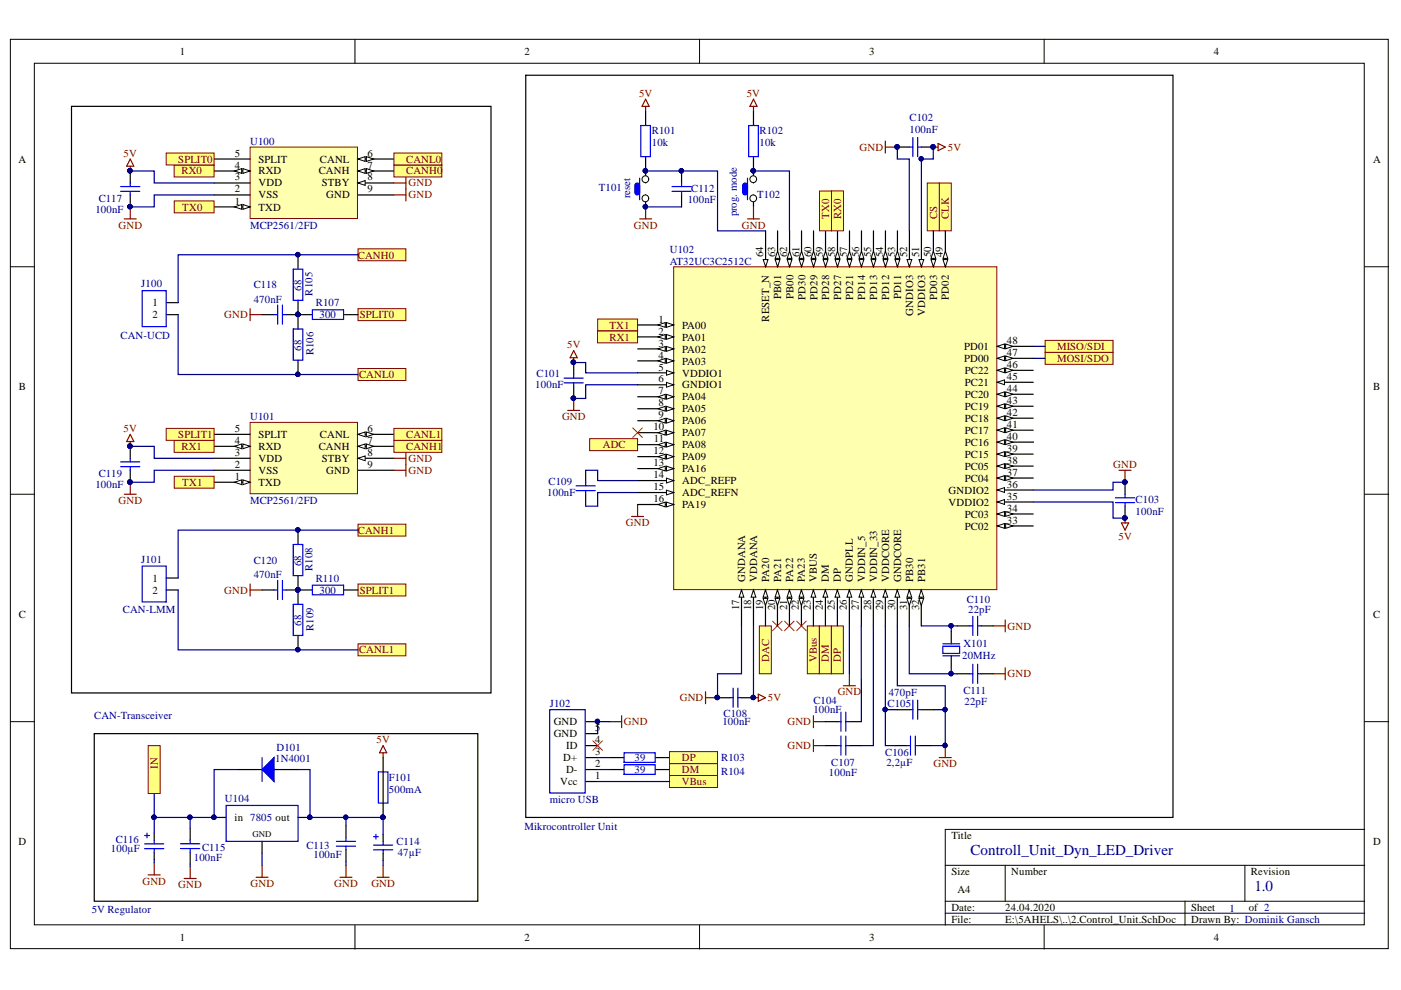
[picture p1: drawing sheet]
<svg xmlns="http://www.w3.org/2000/svg" width="297mm" height="210mm" viewBox="0 0 297 210" stroke-linecap="round" stroke-linejoin="round" font-family="sans-serif">
<defs><g id="words">
<g font-size="3.2" fill="#000080">
<text x="205.8" y="181.2">Controll_Unit_Dyn_LED_Driver</text>
<text x="266" y="188.9">1.0</text>
</g>
<g font-size="2.3">
<text x="38.1" y="11.7">1</text>
<text x="111.2" y="11.7">2</text>
<text x="184.3" y="11.7">3</text>
<text x="257.4" y="11.7">4</text>
<text x="3.9" y="34.5">A</text>
<text x="49.8" y="35.7">4</text>
<text x="49.8" y="33.2">5</text>
<text x="54.8" y="34.5">SPLIT</text>
<text x="67.8" y="34.5">CANL</text>
<text x="77.9" y="33.2">6</text>
<text x="77.9" y="35.7">7</text>
<text x="291.1" y="34.5">A</text>
<text x="49.8" y="40.8">2</text>
<text x="49.8" y="38.3">3</text>
<text x="54.8" y="39.5">VDD</text>
<text x="54.8" y="37">RXD</text>
<text x="67.6" y="37">CANH</text>
<text x="68.3" y="39.5">STBY</text>
<text x="77.9" y="38.3">8</text>
<text x="77.9" y="40.8">9</text>
<text x="49.8" y="43.4">1</text>
<text x="54.8" y="44.7">TXD</text>
<text x="54.8" y="42.1">VSS</text>
<text x="69.2" y="42.1">GND</text>
<text x="161.8" y="54.6" transform="rotate(-90 161.8 54.6)">64</text>
<text x="164.3" y="54.6" transform="rotate(-90 164.3 54.6)">63</text>
<text x="166.9" y="54.6" transform="rotate(-90 166.9 54.6)">62</text>
<text x="169.5" y="54.6" transform="rotate(-90 169.5 54.6)">61</text>
<text x="172" y="54.6" transform="rotate(-90 172 54.6)">60</text>
<text x="174.6" y="54.6" transform="rotate(-90 174.6 54.6)">59</text>
<text x="177.1" y="54.6" transform="rotate(-90 177.1 54.6)">58</text>
<text x="179.6" y="54.6" transform="rotate(-90 179.6 54.6)">57</text>
<text x="182.2" y="54.6" transform="rotate(-90 182.2 54.6)">56</text>
<text x="184.7" y="54.6" transform="rotate(-90 184.7 54.6)">55</text>
<text x="187.2" y="54.6" transform="rotate(-90 187.2 54.6)">54</text>
<text x="189.8" y="54.6" transform="rotate(-90 189.8 54.6)">53</text>
<text x="192.3" y="54.6" transform="rotate(-90 192.3 54.6)">52</text>
<text x="194.9" y="54.6" transform="rotate(-90 194.9 54.6)">51</text>
<text x="197.4" y="54.6" transform="rotate(-90 197.4 54.6)">50</text>
<text x="199.9" y="54.6" transform="rotate(-90 199.9 54.6)">49</text>
<text x="32.3" y="65">1</text>
<text x="165.6" y="63.4" transform="rotate(-90 165.6 63.4)">PB01</text>
<text x="168.2" y="63.4" transform="rotate(-90 168.2 63.4)">PB00</text>
<text x="170.8" y="63.5" transform="rotate(-90 170.8 63.5)">PD30</text>
<text x="173.3" y="63.5" transform="rotate(-90 173.3 63.5)">PD29</text>
<text x="175.8" y="63.5" transform="rotate(-90 175.8 63.5)">PD28</text>
<text x="178.4" y="63.5" transform="rotate(-90 178.4 63.5)">PD27</text>
<text x="180.9" y="63.5" transform="rotate(-90 180.9 63.5)">PD21</text>
<text x="183.4" y="63.5" transform="rotate(-90 183.4 63.5)">PD14</text>
<text x="186" y="63.5" transform="rotate(-90 186 63.5)">PD13</text>
<text x="188.5" y="63.5" transform="rotate(-90 188.5 63.5)">PD12</text>
<text x="191.1" y="63.4" transform="rotate(-90 191.1 63.4)">PD11</text>
<text x="198.7" y="63.5" transform="rotate(-90 198.7 63.5)">PD03</text>
<text x="201.2" y="63.5" transform="rotate(-90 201.2 63.5)">PD02</text>
<text x="32.3" y="67.5">2</text>
<text x="139.6" y="68.4">1</text>
<text x="139.6" y="71">2</text>
<text x="144.6" y="69.7">PA00</text>
<text x="163.1" y="68.2" transform="rotate(-90 163.1 68.2)">RESET_N</text>
<text x="193.6" y="66.9" transform="rotate(-90 193.6 66.9)">GNDIO3</text>
<text x="196.1" y="66.9" transform="rotate(-90 196.1 66.9)">VDDIO3</text>
<text x="139.6" y="73.5">3</text>
<text x="139.6" y="76">4</text>
<text x="144.6" y="72.2">PA01</text>
<text x="144.6" y="74.8">PA02</text>
<text x="144.6" y="77.3">PA03</text>
<text x="204.4" y="76.8">PD00</text>
<text x="204.4" y="74.3">PD01</text>
<text x="213.5" y="75.5">47</text>
<text x="213.5" y="72.9">48</text>
<text x="4" y="82.7">B</text>
<text x="139.6" y="78.6">5</text>
<text x="139.6" y="81.1">6</text>
<text x="139.6" y="83.6">7</text>
<text x="144.6" y="79.8">VDDIO1</text>
<text x="144.6" y="82.4">GNDIO1</text>
<text x="204.6" y="81.9">PC21</text>
<text x="204.6" y="79.3">PC22</text>
<text x="213.5" y="83.1">44</text>
<text x="213.5" y="80.6">45</text>
<text x="213.5" y="78.1">46</text>
<text x="291.1" y="82.7">B</text>
<text x="139.6" y="86.2">8</text>
<text x="139.6" y="88.7">9</text>
<text x="144.6" y="84.9">PA04</text>
<text x="144.6" y="87.4">PA05</text>
<text x="144.6" y="90">PA06</text>
<text x="204.6" y="89.5">PC18</text>
<text x="204.6" y="86.9">PC19</text>
<text x="204.6" y="84.4">PC20</text>
<text x="213.5" y="88.2">42</text>
<text x="213.5" y="85.7">43</text>
<text x="49.8" y="94.1">4</text>
<text x="49.8" y="91.6">5</text>
<text x="54.8" y="95.4">RXD</text>
<text x="54.8" y="92.8">SPLIT</text>
<text x="67.6" y="95.4">CANH</text>
<text x="67.8" y="92.8">CANL</text>
<text x="77.9" y="91.6">6</text>
<text x="77.9" y="94.1">7</text>
<text x="138.5" y="91.2">10</text>
<text x="138.6" y="93.8">11</text>
<text x="144.6" y="92.5">PA07</text>
<text x="144.6" y="95">PA08</text>
<text x="204.6" y="94.5">PC16</text>
<text x="204.6" y="92">PC17</text>
<text x="213.5" y="95.8">39</text>
<text x="213.5" y="93.3">40</text>
<text x="213.5" y="90.7">41</text>
<text x="49.8" y="101.7">1</text>
<text x="49.8" y="99.2">2</text>
<text x="49.8" y="96.6">3</text>
<text x="54.8" y="100.4">VSS</text>
<text x="54.8" y="97.9">VDD</text>
<text x="68.3" y="97.9">STBY</text>
<text x="69.2" y="100.4">GND</text>
<text x="77.9" y="96.6">8</text>
<text x="77.9" y="99.2">9</text>
<text x="138.5" y="96.3">12</text>
<text x="138.5" y="98.8">13</text>
<text x="138.5" y="101.4">14</text>
<text x="144.6" y="97.6">PA09</text>
<text x="144.6" y="100.1">PA16</text>
<text x="204.6" y="99.6">PC05</text>
<text x="204.6" y="97.1">PC15</text>
<text x="213.5" y="100.9">37</text>
<text x="213.5" y="98.3">38</text>
<text x="54.8" y="103">TXD</text>
<text x="138.5" y="103.9">15</text>
<text x="138.5" y="106.4">16</text>
<text x="144.6" y="102.6">ADC_REFP</text>
<text x="144.6" y="105.2">ADC_REFN</text>
<text x="144.6" y="107.7">PA19</text>
<text x="201.1" y="107.2">VDDIO2</text>
<text x="201.1" y="104.7">GNDIO2</text>
<text x="204.6" y="102.1">PC04</text>
<text x="213.5" y="105.9">35</text>
<text x="213.5" y="103.4">36</text>
<text x="204.6" y="112.3">PC02</text>
<text x="204.6" y="109.7">PC03</text>
<text x="213.5" y="111">33</text>
<text x="213.5" y="108.5">34</text>
<text x="32.3" y="123.3">1</text>
<text x="32.3" y="125.9">2</text>
<text x="158" y="123.3" transform="rotate(-90 158 123.3)">GNDANA</text>
<text x="160.5" y="123.3" transform="rotate(-90 160.5 123.3)">VDDANA</text>
<text x="163.1" y="123.3" transform="rotate(-90 163.1 123.3)">PA20</text>
<text x="165.6" y="123.3" transform="rotate(-90 165.6 123.3)">PA21</text>
<text x="168.1" y="123.3" transform="rotate(-90 168.1 123.3)">PA22</text>
<text x="170.7" y="123.3" transform="rotate(-90 170.7 123.3)">PA23</text>
<text x="173.2" y="123.3" transform="rotate(-90 173.2 123.3)">VBUS</text>
<text x="175.7" y="123.3" transform="rotate(-90 175.7 123.3)">DM</text>
<text x="178.3" y="123.3" transform="rotate(-90 178.3 123.3)">DP</text>
<text x="180.8" y="123.3" transform="rotate(-90 180.8 123.3)">GNDPLL</text>
<text x="183.4" y="123.3" transform="rotate(-90 183.4 123.3)">VDDIN_5</text>
<text x="186" y="123.3" transform="rotate(-90 186 123.3)">VDDIN_33</text>
<text x="188.5" y="123.3" transform="rotate(-90 188.5 123.3)">VDDCORE</text>
<text x="191.1" y="123.3" transform="rotate(-90 191.1 123.3)">GNDCORE</text>
<text x="193.6" y="123.3" transform="rotate(-90 193.6 123.3)">PB30</text>
<text x="196.1" y="123.3" transform="rotate(-90 196.1 123.3)">PB31</text>
<text x="4" y="130.9">C</text>
<text x="156.7" y="129.4" transform="rotate(-90 156.7 129.4)">17</text>
<text x="159.3" y="129.4" transform="rotate(-90 159.3 129.4)">18</text>
<text x="161.8" y="129.4" transform="rotate(-90 161.8 129.4)">19</text>
<text x="164.3" y="129.4" transform="rotate(-90 164.3 129.4)">20</text>
<text x="166.9" y="129.4" transform="rotate(-90 166.9 129.4)">21</text>
<text x="169.4" y="129.4" transform="rotate(-90 169.4 129.4)">22</text>
<text x="171.9" y="129.4" transform="rotate(-90 171.9 129.4)">23</text>
<text x="174.5" y="129.4" transform="rotate(-90 174.5 129.4)">24</text>
<text x="177" y="129.4" transform="rotate(-90 177 129.4)">25</text>
<text x="179.6" y="129.4" transform="rotate(-90 179.6 129.4)">26</text>
<text x="182.1" y="129.4" transform="rotate(-90 182.1 129.4)">27</text>
<text x="184.7" y="129.4" transform="rotate(-90 184.7 129.4)">28</text>
<text x="187.2" y="129.4" transform="rotate(-90 187.2 129.4)">29</text>
<text x="189.8" y="129.4" transform="rotate(-90 189.8 129.4)">30</text>
<text x="192.3" y="129.4" transform="rotate(-90 192.3 129.4)">31</text>
<text x="194.9" y="129.4" transform="rotate(-90 194.9 129.4)">32</text>
<text x="291.1" y="130.9">C</text>
<text x="117.4" y="153.8">GND</text>
<text x="126.2" y="155">5</text>
<text x="117.4" y="156.3">GND</text>
<text x="119.4" y="161.4">D+</text>
<text x="120" y="158.8">ID</text>
<text x="126.2" y="160.1">3</text>
<text x="126.2" y="157.6">4</text>
<text x="118.7" y="166.5">Vcc</text>
<text x="120" y="164">D-</text>
<text x="126.2" y="165.2">1</text>
<text x="126.2" y="162.6">2</text>
<text x="3.9" y="179.2">D</text>
<text x="49.7" y="174.1">in 7805 out</text>
<text x="201.7" y="177.9">Title</text>
<text x="291.1" y="179.2">D</text>
<text x="201.7" y="185.5">Size</text>
<text x="214.4" y="185.5">Number</text>
<text x="265.2" y="185.5">Revision</text>
<text x="203" y="189.3">A4</text>
<text x="201.7" y="193.1">Date:</text>
<text x="201.7" y="195.7">File:</text>
<text x="213.1" y="193.1">24.04.2020</text>
<text x="213.1" y="195.7">E:\5AHELS\..\2.Control_Unit.SchDoc</text>
<text x="252.5" y="193.1">Sheet</text>
<text x="252.5" y="195.7">Drawn By: Dominik Gansch</text>
<text x="264.8" y="193.1">of 2</text>
<text x="38.1" y="199.5">1</text>
<text x="111.2" y="199.5">2</text>
<text x="184.3" y="199.5">3</text>
<text x="257.4" y="199.5">4</text>
</g>
<g font-size="2.3" fill="#800000">
<text x="135.5" y="20.5">5V</text>
<text x="158.3" y="20.5">5V</text>
<text x="26.2" y="33.2">5V</text>
<text x="37.8" y="34.5">SPLIT0</text>
<text x="86.1" y="34.5">CANL0</text>
<text x="182.3" y="31.9">GND</text>
<text x="200.9" y="31.9">5V</text>
<text x="38.5" y="37">RX0</text>
<text x="86.1" y="37">CANH0</text>
<text x="86.6" y="39.5">GND</text>
<text x="38.7" y="44.7">TX0</text>
<text x="86.6" y="42.1">GND</text>
<text x="175.8" y="46.4" transform="rotate(-90 175.8 46.4)">TX0</text>
<text x="178.4" y="46.4" transform="rotate(-90 178.4 46.4)">RX0</text>
<text x="198.7" y="46.4" transform="rotate(-90 198.7 46.4)">CS</text>
<text x="201.2" y="46.4" transform="rotate(-90 201.2 46.4)">CLK</text>
<text x="25.1" y="48.5">GND</text>
<text x="134.4" y="48.5">GND</text>
<text x="157.3" y="48.5">GND</text>
<text x="75.9" y="54.8">CANH0</text>
<text x="47.5" y="67.5">GND</text>
<text x="76.3" y="67.5">SPLIT0</text>
<text x="129.2" y="69.7">TX1</text>
<text x="120.3" y="73.8">5V</text>
<text x="129.2" y="72.2">RX1</text>
<text x="224.1" y="76.8">MOSI/SDO</text>
<text x="224.1" y="74.3">MISO/SDI</text>
<text x="76.1" y="80.2">CANL0</text>
<text x="119.2" y="89">GND</text>
<text x="26.2" y="91.6">5V</text>
<text x="37.8" y="92.8">SPLIT1</text>
<text x="38.5" y="95.4">RX1</text>
<text x="86.1" y="95.4">CANH1</text>
<text x="86.1" y="92.8">CANL1</text>
<text x="127.8" y="95">ADC</text>
<text x="86.6" y="100.4">GND</text>
<text x="86.6" y="97.9">GND</text>
<text x="236" y="99.2">GND</text>
<text x="25.1" y="106.9">GND</text>
<text x="38.7" y="103">TX1</text>
<text x="75.9" y="113.2">CANH1</text>
<text x="132.7" y="111.5">GND</text>
<text x="237.1" y="114.5">5V</text>
<text x="47.5" y="125.9">GND</text>
<text x="76.3" y="125.9">SPLIT1</text>
<text x="213.6" y="133.5">GND</text>
<text x="76.1" y="138.5">CANL1</text>
<text x="163.1" y="140.3" transform="rotate(-90 163.1 140.3)">DAC</text>
<text x="173.2" y="140.3" transform="rotate(-90 173.2 140.3)">VBus</text>
<text x="175.7" y="140.3" transform="rotate(-90 175.7 140.3)">DM</text>
<text x="178.3" y="140.3" transform="rotate(-90 178.3 140.3)">DP</text>
<text x="213.6" y="143.6">GND</text>
<text x="144.1" y="148.7">GND</text>
<text x="162.8" y="148.7">5V</text>
<text x="177.6" y="147.4">GND</text>
<text x="132.3" y="153.8">GND</text>
<text x="166.9" y="153.8">GND</text>
<text x="79.8" y="157.6">5V</text>
<text x="144.5" y="161.4">DP</text>
<text x="166.9" y="158.8">GND</text>
<text x="33.5" y="163" transform="rotate(-90 33.5 163)">IN</text>
<text x="144.5" y="164">DM</text>
<text x="144.5" y="166.5">VBus</text>
<text x="197.9" y="162.6">GND</text>
<text x="30.2" y="187.5">GND</text>
<text x="37.8" y="188.3">GND</text>
<text x="53.1" y="188.1">GND</text>
<text x="70.9" y="188.1">GND</text>
<text x="78.7" y="188.1">GND</text>
</g>
<g font-size="2.3" fill="#000080">
<text x="138.2" y="28.4">R101</text>
<text x="161" y="28.4">R102</text>
<text x="192.8" y="25.6">C102</text>
<text x="192.8" y="28.1">100nF</text>
<text x="53" y="30.7">U100</text>
<text x="138.2" y="30.9">10k</text>
<text x="161" y="30.9">10k</text>
<text x="126.9" y="40.5">T101</text>
<text x="146.6" y="40.8">C112</text>
<text x="20.2" y="45.2">100nF</text>
<text x="21" y="42.8">C117</text>
<text x="133.6" y="42.1" transform="rotate(-90 133.6 42.1)">reset</text>
<text x="145.8" y="43.1">100nF</text>
<text x="156.2" y="45.9" transform="rotate(-90 156.2 45.9)">prog. mode</text>
<text x="160.5" y="42.1">T102</text>
<text x="53" y="48.5">MCP2561/2FD</text>
<text x="142" y="53.6">U102</text>
<text x="142" y="56.1">AT32UC3C2512C</text>
<text x="29.9" y="60.9">J100</text>
<text x="53.8" y="64.2">470nF</text>
<text x="53.8" y="61.2">C118</text>
<text x="63.9" y="61.7" transform="rotate(-90 63.9 61.7)">68</text>
<text x="66.2" y="62.7" transform="rotate(-90 66.2 62.7)">R105</text>
<text x="67" y="65">R107</text>
<text x="25.5" y="71.8">CAN-UCD</text>
<text x="67.7" y="67.5">300</text>
<text x="63.9" y="74.3" transform="rotate(-90 63.9 74.3)">68</text>
<text x="66.5" y="75.4" transform="rotate(-90 66.5 75.4)">R106</text>
<text x="113.5" y="82.2">100nF</text>
<text x="113.8" y="79.9">C101</text>
<text x="53" y="89">U101</text>
<text x="21" y="101.2">C119</text>
<text x="20.2" y="103.6">100nF</text>
<text x="53" y="106.9">MCP2561/2FD</text>
<text x="116" y="105.1">100nF</text>
<text x="116.3" y="102.7">C109</text>
<text x="240.8" y="106.6">C103</text>
<text x="240.8" y="109.1">100nF</text>
<text x="29.9" y="119.3">J101</text>
<text x="53.8" y="119.5">C120</text>
<text x="53.8" y="122.6">470nF</text>
<text x="63.9" y="120" transform="rotate(-90 63.9 120)">68</text>
<text x="66.2" y="121.1" transform="rotate(-90 66.2 121.1)">R108</text>
<text x="67" y="123.3">R110</text>
<text x="67.7" y="125.9">300</text>
<text x="26" y="129.9">CAN-LMM</text>
<text x="205" y="127.9">C110</text>
<text x="205.3" y="129.9">22pF</text>
<text x="63.9" y="132.7" transform="rotate(-90 63.9 132.7)">68</text>
<text x="66.5" y="133.7" transform="rotate(-90 66.5 133.7)">R109</text>
<text x="204.2" y="137.3">X101</text>
<text x="204" y="139.8">20MHz</text>
<text x="116.5" y="150">J102</text>
<text x="172.4" y="149.2">C104</text>
<text x="188.2" y="150">C105</text>
<text x="188.4" y="147.7">470pF</text>
<text x="204.2" y="147.2">C111</text>
<text x="204.5" y="149.4">22pF</text>
<text x="20" y="152.5">CAN-Transceiver</text>
<text x="153.2" y="153.8">100nF</text>
<text x="153.4" y="152">C108</text>
<text x="172.4" y="151.2">100nF</text>
<text x="58.4" y="161.6">1N4001</text>
<text x="58.6" y="159.3">D101</text>
<text x="134.6" y="161.4">39</text>
<text x="152.9" y="161.4">R103</text>
<text x="187.7" y="160.3">C106</text>
<text x="82.5" y="165.5">F101</text>
<text x="134.6" y="164">39</text>
<text x="152.9" y="164.2">R104</text>
<text x="175.7" y="164.5">100nF</text>
<text x="176.3" y="162.4">C107</text>
<text x="187.9" y="162.4">2,2µF</text>
<text x="47.7" y="170.1">U104</text>
<text x="82.5" y="168">500mA</text>
<text x="116.5" y="170.3">micro USB</text>
<text x="24.5" y="178.7">C116</text>
<text x="65" y="179.9">C113</text>
<text x="84.1" y="179.2">C114</text>
<text x="111.2" y="175.9">Mikrocontroller Unit</text>
<text x="23.5" y="180.7">100µF</text>
<text x="41.1" y="182.5">100nF</text>
<text x="42.9" y="180.5">C115</text>
<text x="66.5" y="182">100nF</text>
<text x="84.3" y="181.5">47µF</text>
<text x="19.5" y="193.6">5V Regulator</text>
<text x="260.7" y="193.4">1</text>
</g>
<text font-size="1.9" x="53.5" y="177.5">GND</text>
</g></defs>
<g fill="#fff" stroke="#000" stroke-width=".21">
<path d="M2.2 8.3h292.1v192.8h-292.1z"/>
<path d="M7.3 13.4h282v182.7h-282z"/>
</g>
<g fill="none" stroke="#000" stroke-width=".21">
<path d="M75.3 8.3v5.1M148.3 8.3v5.1M221.4 8.3v5.1M2.2 56.6h5.1M289.4 56.6h5M2.2 104.8h5.1M289.4 104.8h5M2.2 153h5.1M289.4 153h5M289.4 175.9h-89v20.3M75.3 196.2v5M148.3 196.2v5"/>
<path d="M200.4 183.5h89M200.4 191.1h89M200.4 193.6h89M213.1 183.5v7.6M221.4 196.2v5M251.2 191.1v5.1M263.9 183.5v7.6"/>
</g>
<g fill="none" stroke="#800000" stroke-width=".25">
<path d="M187.7 31.2h2.5M187.7 29.9v2.5M197.9 31.2h1M198.9 30.4l1.5 .8-1.5 .7zM121.6 74.3l.8 1.6h-1.5zM121.6 75.9v1M120.4 87h2.5M121.6 84.5v2.5M237.3 99.7h2.5M238.5 99.7v2.5M237.8 110.9h1.5l-.8 1.5zM238.5 109.9v1"/>
<path d="M149.6 147.9h2.5M149.6 146.7v2.5M159.8 147.9h1M160.8 147.2l1.5 .7-1.5 .8zM172.5 151.7v2.6M172.5 153h2.5M178.8 145.4h2.6M180.1 142.9v2.5M200.4 158.1v2.5M199.1 160.6h2.6M72.1 186h2.5M73.4 183.5v2.5"/>
</g>
<g fill="#000080" stroke="#000080" stroke-width=".21">
<circle cx="121.6" cy="76.8" r=".46"/>
<circle cx="121.6" cy="84.4" r=".46"/>
<circle cx="197.8" cy="31.1" r=".46"/>
<circle cx="190.2" cy="31.1" r=".46"/>
<circle cx="238.5" cy="109.8" r=".46"/>
<circle cx="238.5" cy="102.2" r=".46"/>
<circle cx="200.4" cy="158" r=".46"/>
<circle cx="159.7" cy="147.9" r=".46"/>
<circle cx="152.1" cy="147.9" r=".46"/>
</g>
<path d="M136.9 41.3v2.6" fill="none" stroke="#000" stroke-width=".25"/>
<circle cx="136.8" cy="42.1" r=".72" fill="#fff" stroke="#000" stroke-width=".21"/>
<circle cx="136.8" cy="43.8" r=".46" fill="#000080" stroke="#000080" stroke-width=".21"/>
<path d="M136.9 36.3v2.5" fill="none" stroke="#000" stroke-width=".25"/>
<circle cx="136.8" cy="38" r=".72" fill="#fff" stroke="#000" stroke-width=".21"/>
<g fill="#000080" stroke="#000080" stroke-width=".21">
<circle cx="136.8" cy="36.2" r=".46"/>
<circle cx="136.8" cy="43.8" r=".46"/>
</g>
<path d="M135.6 37.8v4.5" fill="none" stroke="#00f" stroke-width=".25"/>
<path d="M135.1 39.3v1.5" fill="none" stroke="#00f" stroke-width="1.3"/>
<path d="M136.9 21l.7 1.6h-1.5zM136.9 22.6v1M135.6 46.4h2.6M136.9 43.9v2.5M210.6 142.9h2.5M213.1 141.6v2.5" fill="none" stroke="#800000" stroke-width=".25"/>
<path d="M116.6 150.5h7.5v17.6h-7.5z" fill="#fff" stroke="#00f" stroke-width=".25"/>
<path d="M159.8 41.3v2.6M124.2 158.1h2.5M124.2 155.5h2.5M124.2 153h2.5M124.2 165.7h2.5M124.2 163.2h2.5M124.2 160.6h2.5" fill="none" stroke="#000" stroke-width=".25"/>
<circle cx="126.7" cy="153" r=".46" fill="#000080" stroke="#000080" stroke-width=".21"/>
<circle cx="159.7" cy="42.1" r=".72" fill="#fff" stroke="#000" stroke-width=".21"/>
<path d="M159.8 36.3v2.5" fill="none" stroke="#000" stroke-width=".25"/>
<circle cx="159.7" cy="38" r=".72" fill="#fff" stroke="#000" stroke-width=".21"/>
<circle cx="159.7" cy="36.2" r=".46" fill="#000080" stroke="#000080" stroke-width=".21"/>
<path d="M158.5 37.8v4.5M132.3 159.6h6.6v2h-6.6zM132.3 162.1h6.6v2.1h-6.6z" fill="none" stroke="#00f" stroke-width=".25"/>
<path d="M158 39.3v1.5" fill="none" stroke="#00f" stroke-width="1.3"/>
<path d="M159.8 21l.7 1.6h-1.5zM159.8 22.6v1M158.5 46.4h2.5M159.8 43.9v2.5M129.3 153h2.5M131.8 151.7v2.6" fill="none" stroke="#800000" stroke-width=".25"/>
<path d="M129.3 160.6h3M129.3 163.2h3M138.9 160.6h3.1M138.9 163.2h3.1" fill="none" stroke="#000" stroke-width=".25"/>
<g fill="#ffff80" stroke="#800000" stroke-width=".21">
<path d="M142 161.9h10.1v2.5h-10.1z" fill-rule="evenodd"/>
<path d="M142 159.4h10.1v2.5h-10.1z" fill-rule="evenodd"/>
<path d="M173.7 132.7h2.6v10.2h-2.6z" fill-rule="evenodd"/>
<path d="M176.3 132.7h2.5v10.2h-2.5z" fill-rule="evenodd"/>
</g>
<path d="M172.5 156.8v2.6M172.5 158.1h2.5" fill="none" stroke="#800000" stroke-width=".25"/>
<g fill="#ffff80" stroke="#800000" stroke-width=".21">
<path d="M142 164.4h10.1v2.6h-10.1z" fill-rule="evenodd"/>
<path d="M171.2 132.7h2.5v10.2h-2.5z" fill-rule="evenodd"/>
</g>
<path d="M125.7 157.1l2 2M127.7 157.1l-2 2" fill="none" stroke="#f00" stroke-width=".21"/>
<path d="M53 31.2h22.8v15.1h-22.8z" fill="#ffffb0" stroke="#800000" stroke-width=".21"/>
<path d="M45.4 43.9h7.6" fill="none" stroke="#000" stroke-width=".25"/>
<path d="M51.5 43.4l1.5 .5-1.5 .5z" fill="#fff"/>
<path d="M51.5 43.4l1.5 .5-1.5 .5z" fill="none" stroke="#000" stroke-width=".21"/>
<path d="M49.7 43.9l1.5-.5v1z" fill="#fff"/>
<path d="M49.7 43.9l1.5-.5v1z" fill="none" stroke="#000" stroke-width=".21"/>
<path d="M45.4 38.8h7.6M45.4 36.3h7.6M45.4 41.3h7.6" fill="none" stroke="#000" stroke-width=".25"/>
<path d="M51.5 35.7l1.5 .6-1.5 .5z" fill="#fff"/>
<path d="M51.5 35.7l1.5 .6-1.5 .5z" fill="none" stroke="#000" stroke-width=".21"/>
<path d="M49.7 36.3l1.5-.6v1.1z" fill="#fff"/>
<path d="M49.7 36.3l1.5-.6v1.1z" fill="none" stroke="#000" stroke-width=".21"/>
<path d="M45.4 33.7h7.6M75.9 33.7h7.6" fill="none" stroke="#000" stroke-width=".25"/>
<path d="M75.9 33.7l1.5-.5v1z" fill="#fff"/>
<path d="M75.9 33.7l1.5-.5v1z" fill="none" stroke="#000" stroke-width=".21"/>
<path d="M77.7 33.2l1.5 .5-1.5 .5z" fill="#fff"/>
<path d="M77.7 33.2l1.5 .5-1.5 .5z" fill="none" stroke="#000" stroke-width=".21"/>
<path d="M75.9 36.3h7.6" fill="none" stroke="#000" stroke-width=".25"/>
<path d="M75.9 36.3l1.5-.6v1.1z" fill="#fff"/>
<path d="M75.9 36.3l1.5-.6v1.1z" fill="none" stroke="#000" stroke-width=".21"/>
<path d="M77.7 35.7l1.5 .6-1.5 .5z" fill="#fff"/>
<path d="M77.7 35.7l1.5 .6-1.5 .5z" fill="none" stroke="#000" stroke-width=".21"/>
<path d="M75.9 38.8h7.6" fill="none" stroke="#000" stroke-width=".25"/>
<path d="M75.9 38.8l1.5-.5v1z" fill="#fff"/>
<path d="M75.9 38.8l1.5-.5v1z" fill="none" stroke="#000" stroke-width=".21"/>
<path d="M75.9 41.3h7.6" fill="none" stroke="#000" stroke-width=".25"/>
<path d="M27.6 33.7l.8 1.5h-1.6zM27.6 35.2v1.1M83.5 38.8h2.6M86.1 37.5v5.1M26.3 46.4h2.6M27.6 43.9v2.5M83.5 41.3h2.6" fill="none" stroke="#800000" stroke-width=".25"/>
<g fill="#000080" stroke="#000080" stroke-width=".21">
<circle cx="27.6" cy="36.2" r=".46"/>
<circle cx="27.6" cy="43.8" r=".46"/>
</g>
<g fill="#ffff80" stroke="#800000" stroke-width=".21">
<path d="M126.7 67.6h8.5v2.6h-8.5z" fill-rule="evenodd"/>
<path d="M126.7 70.2h8.5v2.5h-8.5z" fill-rule="evenodd"/>
<path d="M36.9 42.6h8.5v2.5h-8.5z" fill-rule="evenodd"/>
<path d="M36.9 35h8.5v2.5h-8.5z" fill-rule="evenodd"/>
<path d="M161 132.7h2.5v10.2h-2.5z" fill-rule="evenodd"/>
</g>
<path d="M45.4 173.3h2.5M55.6 178.4v2.5M63.2 173.3h2.5M81.2 160.6v12.7" fill="none" stroke="#000" stroke-width=".25"/>
<g fill="#000080" stroke="#000080" stroke-width=".21">
<circle cx="45.3" cy="173.3" r=".46"/>
<circle cx="65.7" cy="173.3" r=".46"/>
<circle cx="81.2" cy="173.3" r=".47"/>
</g>
<path d="M47.9 170.8h15.3v7.6h-15.3zM80.2 163.7h2v6.6h-2z" fill="none" stroke="#00f" stroke-width=".25"/>
<path d="M53 65.4v2.6M53 66.7h2.6M81.2 159.6v1M81.2 158.1l.8 1.5h-1.5zM31.4 185.5h2.6M32.7 183v2.5M39 186.3h2.6M40.3 183.7v2.6M54.3 186h2.5M55.6 183.5v2.5M80 186h2.5M81.2 183.5v2.5" fill="none" stroke="#800000" stroke-width=".25"/>
<g fill="#ffff80" stroke="#800000" stroke-width=".21">
<path d="M75.9 65.4h10.2v2.6h-10.2z" fill-rule="evenodd"/>
<path d="M75.9 52.8h10.2v2.5h-10.2z" fill-rule="evenodd"/>
<path d="M75.9 78.1h10.2v2.6h-10.2z" fill-rule="evenodd"/>
<path d="M35.2 32.4h10.2v2.6h-10.2z" fill-rule="evenodd"/>
<path d="M83.5 35h10.2v2.5h-10.2z" fill-rule="evenodd"/>
<path d="M83.5 32.4h10.2v2.6h-10.2z" fill-rule="evenodd"/>
<path d="M125 93h10.2v2.5h-10.2z" fill-rule="evenodd"/>
<path d="M221.6 74.7h14.4v2.5h-14.4z" fill-rule="evenodd"/>
<path d="M221.6 72.2h14.4v2.5h-14.4z" fill-rule="evenodd"/>
<path d="M199.1 38.8h2.6v10.1h-2.6z" fill-rule="evenodd"/>
<path d="M196.6 38.8h2.5v10.1h-2.5z" fill-rule="evenodd"/>
</g>
<path d="M190.2 31.2h2.6M195.3 31.2h2.6" fill="none" stroke="#000" stroke-width=".25"/>
<g fill="#000080" stroke="#000080" stroke-width=".21">
<circle cx="190.2" cy="31.1" r=".46"/>
<circle cx="197.8" cy="31.1" r=".46"/>
</g>
<path d="M192.8 31.2h.8M193.6 29.1v4.1M194.6 29.1v4.1M194.6 31.2h.7" fill="none" stroke="#00f" stroke-width=".25"/>
<path d="M31.4 158.1h2.6v10.1h-2.6z" fill-rule="evenodd" fill="#ffff80" stroke="#800000" stroke-width=".21"/>
<path d="M111.5 16h137.2v157.3h-137.2zM15.2 22.6h88.9v124.3h-88.9zM35.2 64.2h2.6M35.2 66.7h2.6M20 155.5h81.3v35.6h-81.3z" fill="none" stroke="#000" stroke-width=".25"/>
<path d="M30.2 61.6h5v7.7h-5z" fill="none" stroke="#00f" stroke-width=".25"/>
<path d="M163.8 131.7l2 2M165.8 131.7l-2 2M166.3 131.7l2.1 2M168.4 131.7l-2.1 2" fill="none" stroke="#f00" stroke-width=".21"/>
<path d="M133.9 109.5h2.6M135.2 107v2.5" fill="none" stroke="#800000" stroke-width=".25"/>
<path d="M142.8 56.6h68.5v68.4h-68.5z" fill="#ffffb0" stroke="#800000" stroke-width=".21"/>
<path d="M135.2 68.9h7.6" fill="none" stroke="#000" stroke-width=".25"/>
<path d="M141.3 68.4l1.5 .5-1.5 .5z" fill="#fff"/>
<path d="M141.3 68.4l1.5 .5-1.5 .5z" fill="none" stroke="#000" stroke-width=".21"/>
<path d="M139.5 68.9l1.6-.5v1z" fill="#fff"/>
<path d="M139.5 68.9l1.6-.5v1z" fill="none" stroke="#000" stroke-width=".21"/>
<path d="M135.2 71.4h7.6" fill="none" stroke="#000" stroke-width=".25"/>
<path d="M141.3 70.9l1.5 .5-1.5 .5z" fill="#fff"/>
<path d="M141.3 70.9l1.5 .5-1.5 .5z" fill="none" stroke="#000" stroke-width=".21"/>
<path d="M139.5 71.4l1.6-.5v1z" fill="#fff"/>
<path d="M139.5 71.4l1.6-.5v1z" fill="none" stroke="#000" stroke-width=".21"/>
<path d="M135.2 74h7.6" fill="none" stroke="#000" stroke-width=".25"/>
<path d="M141.3 73.5l1.5 .5-1.5 .5z" fill="#fff"/>
<path d="M141.3 73.5l1.5 .5-1.5 .5z" fill="none" stroke="#000" stroke-width=".21"/>
<path d="M139.5 74l1.6-.5v1z" fill="#fff"/>
<path d="M139.5 74l1.6-.5v1z" fill="none" stroke="#000" stroke-width=".21"/>
<path d="M135.2 76.5h7.6" fill="none" stroke="#000" stroke-width=".25"/>
<path d="M141.3 76l1.5 .5-1.5 .5z" fill="#fff"/>
<path d="M141.3 76l1.5 .5-1.5 .5z" fill="none" stroke="#000" stroke-width=".21"/>
<path d="M139.5 76.5l1.6-.5v1z" fill="#fff"/>
<path d="M139.5 76.5l1.6-.5v1z" fill="none" stroke="#000" stroke-width=".21"/>
<path d="M135.2 79h7.6" fill="none" stroke="#000" stroke-width=".25"/>
<path d="M141.3 78.5l1.5 .5-1.5 .6z" fill="#fff"/>
<path d="M141.3 78.5l1.5 .5-1.5 .6z" fill="none" stroke="#000" stroke-width=".21"/>
<path d="M135.2 81.6h7.6" fill="none" stroke="#000" stroke-width=".25"/>
<path d="M141.3 81.1l1.5 .5-1.5 .5z" fill="#fff"/>
<path d="M141.3 81.1l1.5 .5-1.5 .5z" fill="none" stroke="#000" stroke-width=".21"/>
<path d="M135.2 84.1h7.6" fill="none" stroke="#000" stroke-width=".25"/>
<path d="M141.3 83.6l1.5 .5-1.5 .5z" fill="#fff"/>
<path d="M141.3 83.6l1.5 .5-1.5 .5z" fill="none" stroke="#000" stroke-width=".21"/>
<path d="M139.5 84.1l1.6-.5v1z" fill="#fff"/>
<path d="M139.5 84.1l1.6-.5v1z" fill="none" stroke="#000" stroke-width=".21"/>
<path d="M135.2 86.7h7.6" fill="none" stroke="#000" stroke-width=".25"/>
<path d="M141.3 86.2l1.5 .5-1.5 .5z" fill="#fff"/>
<path d="M141.3 86.2l1.5 .5-1.5 .5z" fill="none" stroke="#000" stroke-width=".21"/>
<path d="M139.5 86.7l1.6-.5v1z" fill="#fff"/>
<path d="M139.5 86.7l1.6-.5v1z" fill="none" stroke="#000" stroke-width=".21"/>
<path d="M135.2 89.2h7.6" fill="none" stroke="#000" stroke-width=".25"/>
<path d="M141.3 88.7l1.5 .5-1.5 .5z" fill="#fff"/>
<path d="M141.3 88.7l1.5 .5-1.5 .5z" fill="none" stroke="#000" stroke-width=".21"/>
<path d="M139.5 89.2l1.6-.5v1z" fill="#fff"/>
<path d="M139.5 89.2l1.6-.5v1z" fill="none" stroke="#000" stroke-width=".21"/>
<path d="M135.2 91.7h7.6" fill="none" stroke="#000" stroke-width=".25"/>
<path d="M141.3 91.2l1.5 .5-1.5 .5z" fill="#fff"/>
<path d="M141.3 91.2l1.5 .5-1.5 .5z" fill="none" stroke="#000" stroke-width=".21"/>
<path d="M139.5 91.7l1.6-.5v1z" fill="#fff"/>
<path d="M139.5 91.7l1.6-.5v1z" fill="none" stroke="#000" stroke-width=".21"/>
<path d="M135.2 94.3h7.6" fill="none" stroke="#000" stroke-width=".25"/>
<path d="M141.3 93.8l1.5 .5-1.5 .5z" fill="#fff"/>
<path d="M141.3 93.8l1.5 .5-1.5 .5z" fill="none" stroke="#000" stroke-width=".21"/>
<path d="M139.5 94.3l1.6-.5v1z" fill="#fff"/>
<path d="M139.5 94.3l1.6-.5v1z" fill="none" stroke="#000" stroke-width=".21"/>
<path d="M135.2 96.8h7.6" fill="none" stroke="#000" stroke-width=".25"/>
<path d="M141.3 96.3l1.5 .5-1.5 .5z" fill="#fff"/>
<path d="M141.3 96.3l1.5 .5-1.5 .5z" fill="none" stroke="#000" stroke-width=".21"/>
<path d="M139.5 96.8l1.6-.5v1z" fill="#fff"/>
<path d="M139.5 96.8l1.6-.5v1z" fill="none" stroke="#000" stroke-width=".21"/>
<path d="M135.2 99.4h7.6" fill="none" stroke="#000" stroke-width=".25"/>
<path d="M141.3 98.8l1.5 .6-1.5 .5z" fill="#fff"/>
<path d="M141.3 98.8l1.5 .6-1.5 .5z" fill="none" stroke="#000" stroke-width=".21"/>
<path d="M139.5 99.4l1.6-.6v1.1z" fill="#fff"/>
<path d="M139.5 99.4l1.6-.6v1.1z" fill="none" stroke="#000" stroke-width=".21"/>
<path d="M135.2 101.9h7.6" fill="none" stroke="#000" stroke-width=".25"/>
<path d="M141.3 101.4l1.5 .5-1.5 .5z" fill="#fff"/>
<path d="M141.3 101.4l1.5 .5-1.5 .5z" fill="none" stroke="#000" stroke-width=".21"/>
<path d="M135.2 104.4h7.6" fill="none" stroke="#000" stroke-width=".25"/>
<path d="M141.3 103.9l1.5 .5-1.5 .5z" fill="#fff"/>
<path d="M141.3 103.9l1.5 .5-1.5 .5z" fill="none" stroke="#000" stroke-width=".21"/>
<path d="M135.2 107h7.6" fill="none" stroke="#000" stroke-width=".25"/>
<path d="M141.3 106.5l1.5 .5-1.5 .5z" fill="#fff"/>
<path d="M141.3 106.5l1.5 .5-1.5 .5z" fill="none" stroke="#000" stroke-width=".21"/>
<path d="M139.5 107l1.6-.5v1z" fill="#fff"/>
<path d="M139.5 107l1.6-.5v1z" fill="none" stroke="#000" stroke-width=".21"/>
<path d="M157.2 125.1v7.6" fill="none" stroke="#000" stroke-width=".25"/>
<path d="M157.2 125.1l.5 1.5h-1z" fill="#fff"/>
<path d="M157.2 125.1l.5 1.5h-1z" fill="none" stroke="#000" stroke-width=".21"/>
<path d="M159.8 125.1v7.6" fill="none" stroke="#000" stroke-width=".25"/>
<path d="M159.8 125.1l.5 1.5h-1.1z" fill="#fff"/>
<path d="M159.8 125.1l.5 1.5h-1.1z" fill="none" stroke="#000" stroke-width=".21"/>
<path d="M162.3 125.1v7.6" fill="none" stroke="#000" stroke-width=".25"/>
<path d="M162.3 125.1l.5 1.5h-1z" fill="#fff"/>
<path d="M162.3 125.1l.5 1.5h-1z" fill="none" stroke="#000" stroke-width=".21"/>
<path d="M161.8 126.9h1l-.5 1.5z" fill="#fff"/>
<path d="M161.8 126.9h1l-.5 1.5z" fill="none" stroke="#000" stroke-width=".21"/>
<path d="M164.8 125.1v7.6" fill="none" stroke="#000" stroke-width=".25"/>
<path d="M164.8 125.1l.5 1.5h-1z" fill="#fff"/>
<path d="M164.8 125.1l.5 1.5h-1z" fill="none" stroke="#000" stroke-width=".21"/>
<path d="M164.3 126.9h1l-.5 1.5z" fill="#fff"/>
<path d="M164.3 126.9h1l-.5 1.5z" fill="none" stroke="#000" stroke-width=".21"/>
<path d="M167.4 125.1v7.6" fill="none" stroke="#000" stroke-width=".25"/>
<path d="M167.4 125.1l.5 1.5h-1z" fill="#fff"/>
<path d="M167.4 125.1l.5 1.5h-1z" fill="none" stroke="#000" stroke-width=".21"/>
<path d="M166.9 126.9h1l-.5 1.5z" fill="#fff"/>
<path d="M166.9 126.9h1l-.5 1.5z" fill="none" stroke="#000" stroke-width=".21"/>
<path d="M169.9 125.1v7.6" fill="none" stroke="#000" stroke-width=".25"/>
<path d="M169.9 125.1l.5 1.5h-1z" fill="#fff"/>
<path d="M169.9 125.1l.5 1.5h-1z" fill="none" stroke="#000" stroke-width=".21"/>
<path d="M169.4 126.9h1l-.5 1.5z" fill="#fff"/>
<path d="M169.4 126.9h1l-.5 1.5z" fill="none" stroke="#000" stroke-width=".21"/>
<path d="M172.5 125.1v7.6" fill="none" stroke="#000" stroke-width=".25"/>
<path d="M172.5 125.1l.5 1.5h-1z" fill="#fff"/>
<path d="M172.5 125.1l.5 1.5h-1z" fill="none" stroke="#000" stroke-width=".21"/>
<path d="M175 125.1v7.6" fill="none" stroke="#000" stroke-width=".25"/>
<path d="M175 125.1l.5 1.5h-1z" fill="#fff"/>
<path d="M175 125.1l.5 1.5h-1z" fill="none" stroke="#000" stroke-width=".21"/>
<path d="M177.5 125.1v7.6" fill="none" stroke="#000" stroke-width=".25"/>
<path d="M177.5 125.1l.6 1.5h-1.1z" fill="#fff"/>
<path d="M177.5 125.1l.6 1.5h-1.1z" fill="none" stroke="#000" stroke-width=".21"/>
<path d="M180.1 125.1v7.6" fill="none" stroke="#000" stroke-width=".25"/>
<path d="M180.1 125.1l.5 1.5h-1z" fill="#fff"/>
<path d="M180.1 125.1l.5 1.5h-1z" fill="none" stroke="#000" stroke-width=".21"/>
<path d="M182.6 125.1v7.6" fill="none" stroke="#000" stroke-width=".25"/>
<path d="M182.6 125.1l.5 1.5h-1z" fill="#fff"/>
<path d="M182.6 125.1l.5 1.5h-1z" fill="none" stroke="#000" stroke-width=".21"/>
<path d="M185.2 125.1v7.6" fill="none" stroke="#000" stroke-width=".25"/>
<path d="M185.2 125.1l.5 1.5h-1z" fill="#fff"/>
<path d="M185.2 125.1l.5 1.5h-1z" fill="none" stroke="#000" stroke-width=".21"/>
<path d="M187.7 125.1v7.6" fill="none" stroke="#000" stroke-width=".25"/>
<path d="M187.7 125.1l.5 1.5h-1z" fill="#fff"/>
<path d="M187.7 125.1l.5 1.5h-1z" fill="none" stroke="#000" stroke-width=".21"/>
<path d="M190.2 125.1v7.6" fill="none" stroke="#000" stroke-width=".25"/>
<path d="M190.2 125.1l.6 1.5h-1.1z" fill="#fff"/>
<path d="M190.2 125.1l.6 1.5h-1.1z" fill="none" stroke="#000" stroke-width=".21"/>
<path d="M192.8 125.1v7.6" fill="none" stroke="#000" stroke-width=".25"/>
<path d="M192.8 125.1l.5 1.5h-1z" fill="#fff"/>
<path d="M192.8 125.1l.5 1.5h-1z" fill="none" stroke="#000" stroke-width=".21"/>
<path d="M192.3 126.9h1l-.5 1.5z" fill="#fff"/>
<path d="M192.3 126.9h1l-.5 1.5z" fill="none" stroke="#000" stroke-width=".21"/>
<path d="M195.3 125.1v7.6" fill="none" stroke="#000" stroke-width=".25"/>
<path d="M195.3 125.1l.5 1.5h-1z" fill="#fff"/>
<path d="M195.3 125.1l.5 1.5h-1z" fill="none" stroke="#000" stroke-width=".21"/>
<path d="M194.8 126.9h1l-.5 1.5z" fill="#fff"/>
<path d="M194.8 126.9h1l-.5 1.5z" fill="none" stroke="#000" stroke-width=".21"/>
<path d="M211.4 111.5h7.7" fill="none" stroke="#000" stroke-width=".25"/>
<path d="M211.4 111.5l1.6-.5v1z" fill="#fff"/>
<path d="M211.4 111.5l1.6-.5v1z" fill="none" stroke="#000" stroke-width=".21"/>
<path d="M213.2 111l1.5 .5-1.5 .5z" fill="#fff"/>
<path d="M213.2 111l1.5 .5-1.5 .5z" fill="none" stroke="#000" stroke-width=".21"/>
<path d="M211.4 109h7.7" fill="none" stroke="#000" stroke-width=".25"/>
<path d="M211.4 109l1.6-.5v1z" fill="#fff"/>
<path d="M211.4 109l1.6-.5v1z" fill="none" stroke="#000" stroke-width=".21"/>
<path d="M213.2 108.5l1.5 .5-1.5 .5z" fill="#fff"/>
<path d="M213.2 108.5l1.5 .5-1.5 .5z" fill="none" stroke="#000" stroke-width=".21"/>
<path d="M211.4 106.4h7.7" fill="none" stroke="#000" stroke-width=".25"/>
<path d="M211.4 106.4l1.6-.5v1z" fill="#fff"/>
<path d="M211.4 106.4l1.6-.5v1z" fill="none" stroke="#000" stroke-width=".21"/>
<path d="M211.4 103.9h7.7" fill="none" stroke="#000" stroke-width=".25"/>
<path d="M211.4 103.9l1.6-.5v1z" fill="#fff"/>
<path d="M211.4 103.9l1.6-.5v1z" fill="none" stroke="#000" stroke-width=".21"/>
<path d="M211.4 101.4h7.7" fill="none" stroke="#000" stroke-width=".25"/>
<path d="M211.4 101.4l1.6-.5v1z" fill="#fff"/>
<path d="M211.4 101.4l1.6-.5v1z" fill="none" stroke="#000" stroke-width=".21"/>
<path d="M213.2 100.9l1.5 .5-1.5 .5z" fill="#fff"/>
<path d="M213.2 100.9l1.5 .5-1.5 .5z" fill="none" stroke="#000" stroke-width=".21"/>
<path d="M211.4 98.8h7.7" fill="none" stroke="#000" stroke-width=".25"/>
<path d="M211.4 98.8l1.6-.5v1z" fill="#fff"/>
<path d="M211.4 98.8l1.6-.5v1z" fill="none" stroke="#000" stroke-width=".21"/>
<path d="M213.2 98.3l1.5 .5-1.5 .5z" fill="#fff"/>
<path d="M213.2 98.3l1.5 .5-1.5 .5z" fill="none" stroke="#000" stroke-width=".21"/>
<path d="M211.4 96.3h7.7" fill="none" stroke="#000" stroke-width=".25"/>
<path d="M211.4 96.3l1.6-.5v1z" fill="#fff"/>
<path d="M211.4 96.3l1.6-.5v1z" fill="none" stroke="#000" stroke-width=".21"/>
<path d="M213.2 95.8l1.5 .5-1.5 .5z" fill="#fff"/>
<path d="M213.2 95.8l1.5 .5-1.5 .5z" fill="none" stroke="#000" stroke-width=".21"/>
<path d="M211.4 93.7h7.7" fill="none" stroke="#000" stroke-width=".25"/>
<path d="M211.4 93.7l1.6-.5v1.1z" fill="#fff"/>
<path d="M211.4 93.7l1.6-.5v1.1z" fill="none" stroke="#000" stroke-width=".21"/>
<path d="M213.2 93.2l1.5 .5-1.5 .6z" fill="#fff"/>
<path d="M213.2 93.2l1.5 .5-1.5 .6z" fill="none" stroke="#000" stroke-width=".21"/>
<path d="M211.4 91.2h7.7" fill="none" stroke="#000" stroke-width=".25"/>
<path d="M211.4 91.2l1.6-.5v1z" fill="#fff"/>
<path d="M211.4 91.2l1.6-.5v1z" fill="none" stroke="#000" stroke-width=".21"/>
<path d="M213.2 90.7l1.5 .5-1.5 .5z" fill="#fff"/>
<path d="M213.2 90.7l1.5 .5-1.5 .5z" fill="none" stroke="#000" stroke-width=".21"/>
<path d="M211.4 88.7h7.7" fill="none" stroke="#000" stroke-width=".25"/>
<path d="M211.4 88.7l1.6-.5v1z" fill="#fff"/>
<path d="M211.4 88.7l1.6-.5v1z" fill="none" stroke="#000" stroke-width=".21"/>
<path d="M213.2 88.2l1.5 .5-1.5 .5z" fill="#fff"/>
<path d="M213.2 88.2l1.5 .5-1.5 .5z" fill="none" stroke="#000" stroke-width=".21"/>
<path d="M211.4 86.1h7.7" fill="none" stroke="#000" stroke-width=".25"/>
<path d="M211.4 86.1l1.6-.5v1z" fill="#fff"/>
<path d="M211.4 86.1l1.6-.5v1z" fill="none" stroke="#000" stroke-width=".21"/>
<path d="M213.2 85.6l1.5 .5-1.5 .5z" fill="#fff"/>
<path d="M213.2 85.6l1.5 .5-1.5 .5z" fill="none" stroke="#000" stroke-width=".21"/>
<path d="M211.4 83.6h7.7" fill="none" stroke="#000" stroke-width=".25"/>
<path d="M211.4 83.6l1.6-.5v1z" fill="#fff"/>
<path d="M211.4 83.6l1.6-.5v1z" fill="none" stroke="#000" stroke-width=".21"/>
<path d="M213.2 83.1l1.5 .5-1.5 .5z" fill="#fff"/>
<path d="M213.2 83.1l1.5 .5-1.5 .5z" fill="none" stroke="#000" stroke-width=".21"/>
<path d="M211.4 81.1h7.7" fill="none" stroke="#000" stroke-width=".25"/>
<path d="M211.4 81.1l1.6-.6v1.1z" fill="#fff"/>
<path d="M211.4 81.1l1.6-.6v1.1z" fill="none" stroke="#000" stroke-width=".21"/>
<path d="M211.4 78.5h7.7" fill="none" stroke="#000" stroke-width=".25"/>
<path d="M211.4 78.5l1.6-.5v1z" fill="#fff"/>
<path d="M211.4 78.5l1.6-.5v1z" fill="none" stroke="#000" stroke-width=".21"/>
<path d="M213.2 78l1.5 .5-1.5 .5z" fill="#fff"/>
<path d="M213.2 78l1.5 .5-1.5 .5z" fill="none" stroke="#000" stroke-width=".21"/>
<path d="M211.4 76h7.7" fill="none" stroke="#000" stroke-width=".25"/>
<path d="M211.4 76l1.6-.5v1z" fill="#fff"/>
<path d="M211.4 76l1.6-.5v1z" fill="none" stroke="#000" stroke-width=".21"/>
<path d="M213.2 75.5l1.5 .5-1.5 .5z" fill="#fff"/>
<path d="M213.2 75.5l1.5 .5-1.5 .5z" fill="none" stroke="#000" stroke-width=".21"/>
<path d="M211.4 73.4h7.7" fill="none" stroke="#000" stroke-width=".25"/>
<path d="M211.4 73.4l1.6-.5v1z" fill="#fff"/>
<path d="M211.4 73.4l1.6-.5v1z" fill="none" stroke="#000" stroke-width=".21"/>
<path d="M213.2 72.9l1.5 .5-1.5 .5z" fill="#fff"/>
<path d="M213.2 72.9l1.5 .5-1.5 .5z" fill="none" stroke="#000" stroke-width=".21"/>
<path d="M200.4 48.9v7.7" fill="none" stroke="#000" stroke-width=".25"/>
<path d="M199.9 55h1l-.5 1.6z" fill="#fff"/>
<path d="M199.9 55h1l-.5 1.6z" fill="none" stroke="#000" stroke-width=".21"/>
<path d="M200.4 53.3l.5 1.5h-1z" fill="#fff"/>
<path d="M200.4 53.3l.5 1.5h-1z" fill="none" stroke="#000" stroke-width=".21"/>
<path d="M197.9 48.9v7.7" fill="none" stroke="#000" stroke-width=".25"/>
<path d="M197.4 55h1l-.5 1.6z" fill="#fff"/>
<path d="M197.4 55h1l-.5 1.6z" fill="none" stroke="#000" stroke-width=".21"/>
<path d="M197.9 53.3l.5 1.5h-1z" fill="#fff"/>
<path d="M197.9 53.3l.5 1.5h-1z" fill="none" stroke="#000" stroke-width=".21"/>
<path d="M195.4 48.9v7.7" fill="none" stroke="#000" stroke-width=".25"/>
<path d="M194.8 55h1.1l-.5 1.6z" fill="#fff"/>
<path d="M194.8 55h1.1l-.5 1.6z" fill="none" stroke="#000" stroke-width=".21"/>
<path d="M192.8 48.9v7.7" fill="none" stroke="#000" stroke-width=".25"/>
<path d="M192.3 55h1l-.5 1.6z" fill="#fff"/>
<path d="M192.3 55h1l-.5 1.6z" fill="none" stroke="#000" stroke-width=".21"/>
<path d="M190.3 48.9v7.7" fill="none" stroke="#000" stroke-width=".25"/>
<path d="M189.8 55h1l-.5 1.6z" fill="#fff"/>
<path d="M189.8 55h1l-.5 1.6z" fill="none" stroke="#000" stroke-width=".21"/>
<path d="M190.3 53.3l.5 1.5h-1z" fill="#fff"/>
<path d="M190.3 53.3l.5 1.5h-1z" fill="none" stroke="#000" stroke-width=".21"/>
<path d="M187.7 48.9v7.7" fill="none" stroke="#000" stroke-width=".25"/>
<path d="M187.2 55h1l-.5 1.6z" fill="#fff"/>
<path d="M187.2 55h1l-.5 1.6z" fill="none" stroke="#000" stroke-width=".21"/>
<path d="M187.7 53.3l.5 1.5h-1z" fill="#fff"/>
<path d="M187.7 53.3l.5 1.5h-1z" fill="none" stroke="#000" stroke-width=".21"/>
<path d="M185.2 48.9v7.7" fill="none" stroke="#000" stroke-width=".25"/>
<path d="M184.7 55h1l-.5 1.6z" fill="#fff"/>
<path d="M184.7 55h1l-.5 1.6z" fill="none" stroke="#000" stroke-width=".21"/>
<path d="M185.2 53.3l.5 1.5h-1z" fill="#fff"/>
<path d="M185.2 53.3l.5 1.5h-1z" fill="none" stroke="#000" stroke-width=".21"/>
<path d="M182.6 48.9v7.7" fill="none" stroke="#000" stroke-width=".25"/>
<path d="M182.1 55h1.1l-.6 1.6z" fill="#fff"/>
<path d="M182.1 55h1.1l-.6 1.6z" fill="none" stroke="#000" stroke-width=".21"/>
<path d="M182.6 53.3l.6 1.5h-1.1z" fill="#fff"/>
<path d="M182.6 53.3l.6 1.5h-1.1z" fill="none" stroke="#000" stroke-width=".21"/>
<path d="M180.1 48.9v7.7" fill="none" stroke="#000" stroke-width=".25"/>
<path d="M179.6 55h1l-.5 1.6z" fill="#fff"/>
<path d="M179.6 55h1l-.5 1.6z" fill="none" stroke="#000" stroke-width=".21"/>
<path d="M180.1 53.3l.5 1.5h-1z" fill="#fff"/>
<path d="M180.1 53.3l.5 1.5h-1z" fill="none" stroke="#000" stroke-width=".21"/>
<path d="M177.6 48.9v7.7" fill="none" stroke="#000" stroke-width=".25"/>
<path d="M177.1 55h1l-.5 1.6z" fill="#fff"/>
<path d="M177.1 55h1l-.5 1.6z" fill="none" stroke="#000" stroke-width=".21"/>
<path d="M177.6 53.3l.5 1.5h-1z" fill="#fff"/>
<path d="M177.6 53.3l.5 1.5h-1z" fill="none" stroke="#000" stroke-width=".21"/>
<path d="M175 48.9v7.7" fill="none" stroke="#000" stroke-width=".25"/>
<path d="M174.5 55h1l-.5 1.6z" fill="#fff"/>
<path d="M174.5 55h1l-.5 1.6z" fill="none" stroke="#000" stroke-width=".21"/>
<path d="M175 53.3l.5 1.5h-1z" fill="#fff"/>
<path d="M175 53.3l.5 1.5h-1z" fill="none" stroke="#000" stroke-width=".21"/>
<path d="M172.5 48.9v7.7" fill="none" stroke="#000" stroke-width=".25"/>
<path d="M172 55h1l-.5 1.6z" fill="#fff"/>
<path d="M172 55h1l-.5 1.6z" fill="none" stroke="#000" stroke-width=".21"/>
<path d="M172.5 53.3l.5 1.5h-1z" fill="#fff"/>
<path d="M172.5 53.3l.5 1.5h-1z" fill="none" stroke="#000" stroke-width=".21"/>
<path d="M169.9 48.9v7.7" fill="none" stroke="#000" stroke-width=".25"/>
<path d="M169.4 55h1.1l-.6 1.6z" fill="#fff"/>
<path d="M169.4 55h1.1l-.6 1.6z" fill="none" stroke="#000" stroke-width=".21"/>
<path d="M169.9 53.3l.6 1.5h-1.1z" fill="#fff"/>
<path d="M169.9 53.3l.6 1.5h-1.1z" fill="none" stroke="#000" stroke-width=".21"/>
<path d="M167.4 48.9v7.7" fill="none" stroke="#000" stroke-width=".25"/>
<path d="M166.9 55h1l-.5 1.6z" fill="#fff"/>
<path d="M166.9 55h1l-.5 1.6z" fill="none" stroke="#000" stroke-width=".21"/>
<path d="M167.4 53.3l.5 1.5h-1z" fill="#fff"/>
<path d="M167.4 53.3l.5 1.5h-1z" fill="none" stroke="#000" stroke-width=".21"/>
<path d="M164.9 48.9v7.7" fill="none" stroke="#000" stroke-width=".25"/>
<path d="M164.4 55h1l-.5 1.6z" fill="#fff"/>
<path d="M164.4 55h1l-.5 1.6z" fill="none" stroke="#000" stroke-width=".21"/>
<path d="M164.9 53.3l.5 1.5h-1z" fill="#fff"/>
<path d="M164.9 53.3l.5 1.5h-1z" fill="none" stroke="#000" stroke-width=".21"/>
<path d="M162.3 48.9v7.7" fill="none" stroke="#000" stroke-width=".25"/>
<path d="M161.8 55h1l-.5 1.6z" fill="#fff"/>
<path d="M161.8 55h1l-.5 1.6z" fill="none" stroke="#000" stroke-width=".21"/>
<path d="M27.6 36.3v2.5M27.6 41.3v2.6M63.2 54v3.1M55.6 66.7h2.5M60.6 66.7h5.6M63.2 63.7v6.1M63.2 76.4v3M72.8 66.7h3.1" fill="none" stroke="#000" stroke-width=".25"/>
<g fill="#000080" stroke="#000080" stroke-width=".21">
<circle cx="27.6" cy="43.8" r=".46"/>
<circle cx="27.6" cy="36.2" r=".46"/>
<circle cx="63.1" cy="66.7" r=".46"/>
<circle cx="63.1" cy="54" r=".46"/>
<circle cx="63.1" cy="79.4" r=".46"/>
</g>
<path d="M25.6 39.6h4M27.6 38.8v.8M25.6 40.6h4M27.6 40.6v.7M62.2 57.1h2v6.6h-2zM58.1 66.7h.8M58.9 64.7v4M59.9 64.7v4M59.9 66.7h.7M62.2 69.8h2v6.6h-2zM66.2 65.7h6.6v2h-6.6z" fill="none" stroke="#00f" stroke-width=".25"/>
<path d="M210.6 132.7h2.5M213.1 131.4v2.6" fill="none" stroke="#800000" stroke-width=".25"/>
<path d="M53 89.6h22.8v15.1h-22.8z" fill="#ffffb0" stroke="#800000" stroke-width=".21"/>
<path d="M45.4 102.2h7.6" fill="none" stroke="#000" stroke-width=".25"/>
<path d="M51.5 101.7l1.5 .5-1.5 .6z" fill="#fff"/>
<path d="M51.5 101.7l1.5 .5-1.5 .6z" fill="none" stroke="#000" stroke-width=".21"/>
<path d="M49.7 102.2l1.5-.5v1.1z" fill="#fff"/>
<path d="M49.7 102.2l1.5-.5v1.1z" fill="none" stroke="#000" stroke-width=".21"/>
<path d="M45.4 99.7h7.6M45.4 97.2h7.6M45.4 94.6h7.6" fill="none" stroke="#000" stroke-width=".25"/>
<path d="M51.5 94.1l1.5 .5-1.5 .5z" fill="#fff"/>
<path d="M51.5 94.1l1.5 .5-1.5 .5z" fill="none" stroke="#000" stroke-width=".21"/>
<path d="M49.7 94.6l1.5-.5v1z" fill="#fff"/>
<path d="M49.7 94.6l1.5-.5v1z" fill="none" stroke="#000" stroke-width=".21"/>
<path d="M45.4 92.1h7.6M75.9 92.1h7.6" fill="none" stroke="#000" stroke-width=".25"/>
<path d="M75.9 92.1l1.5-.5v1z" fill="#fff"/>
<path d="M75.9 92.1l1.5-.5v1z" fill="none" stroke="#000" stroke-width=".21"/>
<path d="M77.7 91.6l1.5 .5-1.5 .5z" fill="#fff"/>
<path d="M77.7 91.6l1.5 .5-1.5 .5z" fill="none" stroke="#000" stroke-width=".21"/>
<path d="M75.9 94.6h7.6" fill="none" stroke="#000" stroke-width=".25"/>
<path d="M75.9 94.6l1.5-.5v1z" fill="#fff"/>
<path d="M75.9 94.6l1.5-.5v1z" fill="none" stroke="#000" stroke-width=".21"/>
<path d="M77.7 94.1l1.5 .5-1.5 .5z" fill="#fff"/>
<path d="M77.7 94.1l1.5 .5-1.5 .5z" fill="none" stroke="#000" stroke-width=".21"/>
<path d="M75.9 97.2h7.6" fill="none" stroke="#000" stroke-width=".25"/>
<path d="M75.9 97.2l1.5-.5v1z" fill="#fff"/>
<path d="M75.9 97.2l1.5-.5v1z" fill="none" stroke="#000" stroke-width=".21"/>
<path d="M75.9 99.7h7.6" fill="none" stroke="#000" stroke-width=".25"/>
<path d="M27.6 92.1l.8 1.5h-1.6zM27.6 93.6v1M83.5 99.7h2.6M83.5 97.2h2.6M86.1 95.9v5.1M26.3 104.8h2.6M27.6 102.2v2.6" fill="none" stroke="#800000" stroke-width=".25"/>
<g fill="#000080" stroke="#000080" stroke-width=".21">
<circle cx="27.5" cy="94.6" r=".47"/>
<circle cx="27.5" cy="102.2" r=".47"/>
</g>
<g fill="#ffff80" stroke="#800000" stroke-width=".21">
<path d="M36.9 101h8.5v2.5h-8.5z" fill-rule="evenodd"/>
<path d="M36.9 93.4h8.5v2.5h-8.5z" fill-rule="evenodd"/>
</g>
<path d="M53 123.8v2.6M53 125.1h2.6" fill="none" stroke="#800000" stroke-width=".25"/>
<g fill="#ffff80" stroke="#800000" stroke-width=".21">
<path d="M75.9 123.8h10.2v2.6h-10.2z" fill-rule="evenodd"/>
<path d="M75.9 111.1h10.2v2.6h-10.2z" fill-rule="evenodd"/>
<path d="M75.9 136.5h10.2v2.6h-10.2z" fill-rule="evenodd"/>
<path d="M35.2 90.8h10.2v2.6h-10.2z" fill-rule="evenodd"/>
<path d="M83.5 93.4h10.2v2.5h-10.2z" fill-rule="evenodd"/>
<path d="M83.5 90.8h10.2v2.6h-10.2z" fill-rule="evenodd"/>
</g>
<path d="M27.6 94.6v2.6M27.6 99.7v2.5M63.2 112.4v3M35.2 122.6h2.6M35.2 125.1h2.6M55.6 125.1h2.5M60.6 125.1h5.6M63.2 122v6.1M63.2 134.7v3.1M72.8 125.1h3.1M201.7 134v2.5M201.7 139.1v2.5" fill="none" stroke="#000" stroke-width=".25"/>
<g fill="none" stroke="#00f" stroke-width=".25">
<path d="M25.6 97.9h4M25.6 98.9h4M27.6 97.2v.7M27.6 98.9v.8M62.2 115.4h2v6.6h-2zM30.2 120h5v7.6h-5zM58.1 125.1h.8M58.9 123.1v4M59.9 123.1v4M59.9 125.1h.7M62.2 128.1h2v6.6h-2zM66.2 124.1h6.6v2h-6.6z"/>
<path d="M199.9 137h3.6v1.5h-3.6zM199.9 139.1h3.6M199.9 136.5h3.6"/>
</g>
<g fill="#000080" stroke="#000080" stroke-width=".21">
<circle cx="27.5" cy="102.2" r=".47"/>
<circle cx="27.5" cy="94.6" r=".47"/>
<circle cx="63.1" cy="125.1" r=".46"/>
<circle cx="63.1" cy="112.3" r=".46"/>
<circle cx="63.1" cy="137.7" r=".46"/>
</g>
<path d="M134.2 90.7l2 2.1M136.2 90.7l-2 2.1M168.9 131.7l2 2M170.9 131.7l-2 2" fill="none" stroke="#f00" stroke-width=".21"/>
<g fill="#ffff80" stroke="#800000" stroke-width=".21">
<path d="M176.3 40.5h2.5v8.4h-2.5z" fill-rule="evenodd"/>
<path d="M173.8 40.5h2.5v8.4h-2.5z" fill-rule="evenodd"/>
</g>
<path d="M50.5 163.2h5.1M58.1 163.2h5.1" fill="none" stroke="#000" stroke-width=".25"/>
<path d="M55.6 163.2l2.5-2.6v5.1z" fill="#00f"/>
<g fill="none" stroke="#00f" stroke-width=".25">
<path d="M135.9 26.6h2v6.6h-2zM142.5 39.6h4M144.5 38.8v.8M158.7 26.6h2.1v6.6h-2.1zM142.5 40.6h4M144.5 40.6v.7M121.6 79.4v.8M119.6 80.2h4.1M119.6 81.2h4.1M121.6 81.2v.7M122.1 103h4.1M122.1 104h4.1"/>
<path d="M124.2 102.2v.8M124.2 104v.8M236.5 105.5h4.1M236.5 106.6h4.1M238.5 104.8v.7M238.5 106.6v.7M205.5 132.7h.8M206.3 130.7v4M207.3 130.7v4M207.3 132.7h.7M154.7 147.9h.7M155.4 145.9v4.1"/>
<path d="M156.4 145.9v4.1M156.4 147.9h.8M177.5 158.1h.8M177.5 153h.8M178.3 151v4M178.3 156.1v4M179.3 151v4M179.3 156.1v4M179.3 158.1h.8M179.3 153h.8M192.3 158.1h.7M192.8 150.5h.8"/>
<path d="M193 156.1v4M193.6 148.4v4.1M194.1 158.1h.7M194.1 156.1v4M194.6 148.4v4.1M194.6 150.5h.7M205.5 142.9h.8M206.3 140.8v4.1M207.3 140.8v4.1M207.3 142.9h.7M30.7 179.9h4M30.7 178.9h4"/>
<path d="M30.7 177.1h1M31.2 176.6v1.1M32.7 178.2v.7M32.7 179.9v.8M38.3 178.9h4M38.3 179.9h4M40.3 178.1v.8M40.3 179.9v.8M55.6 163.2l2.5-2.6v5.1zM55.6 160.6v5.1M71.3 178.4h4.1M71.3 179.4h4.1"/>
<path d="M73.4 177.6v.8M73.4 179.4v.8M79.2 179.2h4.1M79.2 177.4h1M79.7 176.9v1M81.2 178.4v.8M79.2 180.2h4.1M81.2 180.2v.8"/>
</g>
<g fill="none" stroke="#000" stroke-width=".25">
<path d="M136.9 23.6v3M136.9 33.2v3.1M144.5 36.3v2.5M159.8 23.6v3M159.8 33.2v3.1M144.5 41.3v2.6M121.6 76.9v2.5M121.6 81.9v2.6M124.2 99.7v2.5M124.2 104.8v2.5M238.5 102.2v2.6M238.5 107.3v2.6"/>
<path d="M203 132.7h2.5M208 132.7h2.6M152.1 147.9h2.6M157.2 147.9h2.6M175 158.1h2.5M175 153h2.5M180.1 158.1h2.5M180.1 153h2.5M189.7 158.1h2.6M190.2 150.5h2.6M194.8 158.1h2.6M195.3 150.5h2.6"/>
<path d="M203 142.9h2.5M208 142.9h2.6M32.7 176.7v1.5M40.3 175.6v2.5M73.4 175.1v2.5M81.2 176.9v1.5M32.7 180.7v1.5M40.3 180.7v2.5M73.4 180.2v2.5M81.2 181v1.5"/>
</g>
<g fill="#000080" stroke="#000080" stroke-width=".21">
<circle cx="136.8" cy="36.2" r=".46"/>
<circle cx="159.7" cy="36.2" r=".46"/>
<circle cx="144.5" cy="36.2" r=".46"/>
<circle cx="238.5" cy="109.8" r=".46"/>
<circle cx="238.5" cy="102.2" r=".46"/>
<circle cx="152.1" cy="147.9" r=".46"/>
<circle cx="159.7" cy="147.9" r=".46"/>
<circle cx="121.6" cy="84.4" r=".46"/>
<circle cx="121.6" cy="76.8" r=".46"/>
<circle cx="136.8" cy="43.8" r=".46"/>
<circle cx="126.7" cy="153" r=".46"/>
<circle cx="27.6" cy="36.2" r=".46"/>
<circle cx="27.6" cy="43.8" r=".46"/>
<circle cx="32.6" cy="173.3" r=".46"/>
<circle cx="40.3" cy="173.3" r=".47"/>
<circle cx="190.2" cy="31.1" r=".46"/>
<circle cx="63.1" cy="54" r=".46"/>
<circle cx="63.1" cy="79.4" r=".46"/>
<circle cx="45.3" cy="173.3" r=".46"/>
<circle cx="27.5" cy="94.6" r=".47"/>
<circle cx="27.5" cy="102.2" r=".47"/>
<circle cx="63.1" cy="112.3" r=".46"/>
<circle cx="63.1" cy="137.7" r=".46"/>
<circle cx="201.6" cy="132.7" r=".46"/>
<circle cx="201.6" cy="142.8" r=".46"/>
<circle cx="81.2" cy="173.3" r=".47"/>
<circle cx="73.3" cy="173.3" r=".46"/>
<circle cx="65.7" cy="173.3" r=".46"/>
<circle cx="195.3" cy="33.7" r=".46"/>
<circle cx="197.8" cy="31.1" r=".46"/>
<circle cx="187.6" cy="150.4" r=".46"/>
<circle cx="200.4" cy="150.4" r=".46"/>
<circle cx="200.4" cy="158" r=".46"/>
</g>
<g fill="none" stroke="#000080" stroke-width=".25">
<path d="M27.6 36.3h5.1v2.5h12.7M136.9 36.3h15.2v12.6h10.2M159.8 36.3h7.6v12.6M190.2 31.2v2.5h2.6v15.2M195.3 33.7l.1 15.2M197.9 31.2v2.5h-2.5M45.4 41.3h-12.7v2.6h-5.1M75.9 54h-38.1v10.2M136.9 43.9h7.6M197.9 48.9h.1M200.4 48.9h.1M37.8 66.7v12.7h38.1"/>
<path d="M121.6 76.9h2.6v2.1h11M135.2 68.9h.1M135.2 71.4h.1M219.1 73.4h2.5M219.1 76h2.5M27.6 94.6h5.1v2.6h12.7M45.4 99.7h-12.7v2.5h-5.1M124.2 99.7h2.5v2.2h8.5M135.2 91.7h.1M135.2 94.3h.1M135.2 81.6h-11v2.9h-2.6M219.1 93.7h.1"/>
<path d="M75.9 112.4h-38.1v10.2M135.2 104.4h-8.5v2.9h-2.5M219.1 106.4h16.9v3.5h2.5M238.5 102.2h-2.5v1.7h-16.9M37.8 125.1v12.7h38.1M157.2 132.7v10.2h-5.1v5M159.8 132.7v15.2M162.3 132.7h.1M169.9 132.7h.1M172.4 132.7h.1M180.1 132.7v10.2M182.6 132.7v20.3"/>
<path d="M185.2 132.7v25.4h-2.6M187.7 132.7v25.4h2M190.2 132.7v12.7h10.2v5.1h-2.5M192.8 132.7v10.2h8.9v-1.3M195.3 132.7h6.4M203 132.7h-1.3v1.3M129.3 153h-2.6v2.5M187.7 150.5h2.5M200.4 150.5v7.6h-3M201.7 142.9h1.3M32.7 168.2v8.5M40.3 173.3v2.3"/>
<path d="M50.5 163.2h-5.1v10.1h-12.7M63.2 163.2h2.5v10.1h15.5M73.4 173.3v1.8M81.2 173.1v3.8M126.7 160.6h2.6M126.7 163.2h2.6M126.7 165.7h15.3M32.7 182.2v.8M40.3 183.2v.5M55.6 180.9v2.6M73.4 182.7v.8M81.2 182.5v1"/>
</g>
<use href="#words"/>
</svg>
